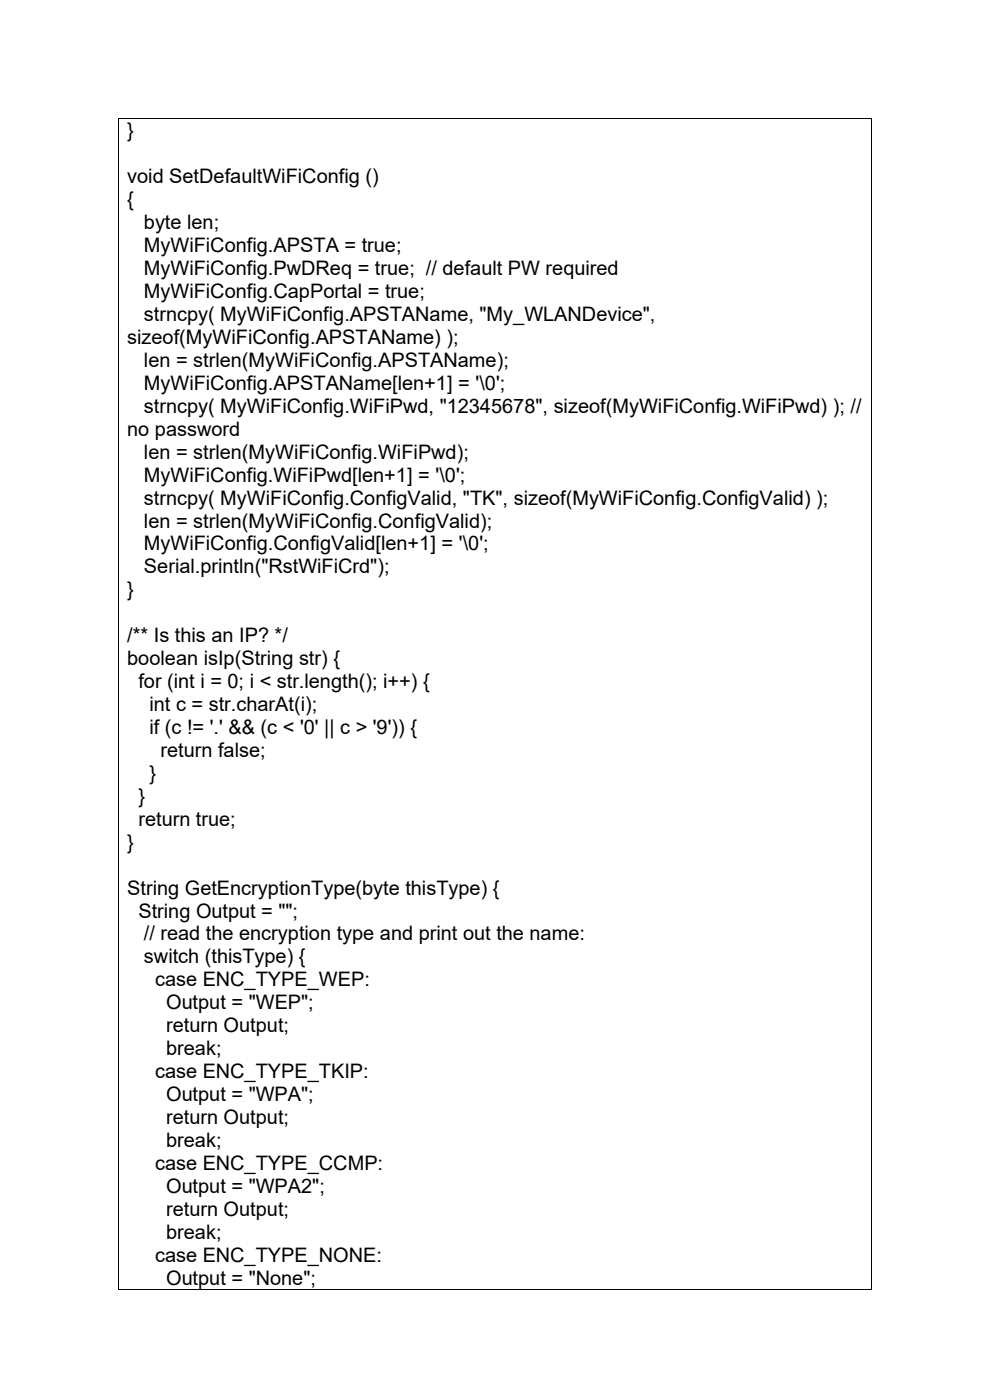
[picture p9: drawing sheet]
<svg xmlns="http://www.w3.org/2000/svg" width="210mm" height="297mm" viewBox="0 0 210 297" stroke-linecap="round" stroke-linejoin="round" font-family="sans-serif">
<defs><g id="words">
<g font-size="4.2">
<text x="27" y="29.1">}</text>
<text x="27" y="38.9">void SetDefaultWiFiConfig ()</text>
<text x="27" y="43.8">{</text>
<text x="30.5" y="53.5">MyWiFiConfig.APSTA = true;</text>
<text x="30.5" y="48.6">byte len;</text>
<text x="30.5" y="58.4">MyWiFiConfig.PwDReq = true; // default PW required</text>
<text x="30.5" y="63.2">MyWiFiConfig.CapPortal = true;</text>
<text x="30.5" y="68.1">strncpy( MyWiFiConfig.APSTAName, &quot;My_WLANDevice&quot;,</text>
<text x="27" y="73">sizeof(MyWiFiConfig.APSTAName) );</text>
<text x="30.5" y="77.8">len = strlen(MyWiFiConfig.APSTAName);</text>
<text x="30.5" y="82.7">MyWiFiConfig.APSTAName[len+1] = '\0';</text>
<text x="30.5" y="87.6">strncpy( MyWiFiConfig.WiFiPwd, &quot;12345678&quot;, sizeof(MyWiFiConfig.WiFiPwd) ); //</text>
<text x="27" y="92.4">no password</text>
<text x="30.5" y="97.3">len = strlen(MyWiFiConfig.WiFiPwd);</text>
<text x="30.5" y="102.2">MyWiFiConfig.WiFiPwd[len+1] = '\0';</text>
<text x="30.5" y="107">strncpy( MyWiFiConfig.ConfigValid, &quot;TK&quot;, sizeof(MyWiFiConfig.ConfigValid) );</text>
<text x="30.5" y="111.9">len = strlen(MyWiFiConfig.ConfigValid);</text>
<text x="30.5" y="116.8">MyWiFiConfig.ConfigValid[len+1] = '\0';</text>
<text x="30.5" y="121.6">Serial.println(&quot;RstWiFiCrd&quot;);</text>
<text x="27" y="126.5">}</text>
<text x="27" y="136.2">/** Is this an IP? */</text>
<text x="27" y="141.1">boolean isIp(String str) {</text>
<text x="29.4" y="146">for (int i = 0; i &lt; str.length(); i++) {</text>
<text x="31.7" y="150.9">int c = str.charAt(i);</text>
<text x="31.7" y="155.7">if (c != '.' &amp;&amp; (c &lt; '0' || c &gt; '9')) {</text>
<text x="34.1" y="160.6">return false;</text>
<text x="31.7" y="165.5">}</text>
<text x="29.4" y="170.3">}</text>
<text x="29.4" y="175.2">return true;</text>
<text x="27" y="180.1">}</text>
<text x="27" y="189.8">String GetEncryptionType(byte thisType) {</text>
<text x="29.4" y="194.6">String Output = &quot;&quot;;</text>
<text x="30.5" y="199.5">// read the encryption type and print out the name:</text>
<text x="30.5" y="204.4">switch (thisType) {</text>
<text x="32.9" y="209.3">case ENC_TYPE_WEP:</text>
<text x="35.2" y="214.1">Output = &quot;WEP&quot;;</text>
<text x="35.2" y="219">return Output;</text>
<text x="35.2" y="223.9">break;</text>
<text x="32.9" y="228.7">case ENC_TYPE_TKIP:</text>
<text x="35.2" y="233.6">Output = &quot;WPA&quot;;</text>
<text x="35.2" y="238.5">return Output;</text>
<text x="35.2" y="243.3">break;</text>
<text x="32.9" y="248.2">case ENC_TYPE_CCMP:</text>
<text x="35.2" y="253.1">Output = &quot;WPA2&quot;;</text>
<text x="35.2" y="257.9">return Output;</text>
<text x="35.2" y="262.8">break;</text>
<text x="32.9" y="267.7">case ENC_TYPE_NONE:</text>
<text x="35.2" y="272.5">Output = &quot;None&quot;;</text>
</g>
</g></defs>
<g fill="#000">
<path d="M25 25h.2v.2h-.2z" fill-rule="evenodd"/>
<path d="M25 25h.2v.2h-.2z" fill-rule="evenodd"/>
<path d="M184.8 25h.2v.2h-.2z" fill-rule="evenodd"/>
<path d="M184.8 25h.2v.2h-.2z" fill-rule="evenodd"/>
<path d="M25 273.5h.2v.1h-.2z" fill-rule="evenodd"/>
<path d="M25 273.5h.2v.1h-.2z" fill-rule="evenodd"/>
<path d="M184.8 273.5h.2v.1h-.2z" fill-rule="evenodd"/>
<path d="M184.8 273.5h.2v.1h-.2z" fill-rule="evenodd"/>
</g>
<path d="M25.1 25.2v248.3M25.2 25.1h159.6M184.9 25.2v248.3M25.2 273.5h159.6" fill="none" stroke="#000" stroke-width=".21"/>
<use href="#words"/>
</svg>
